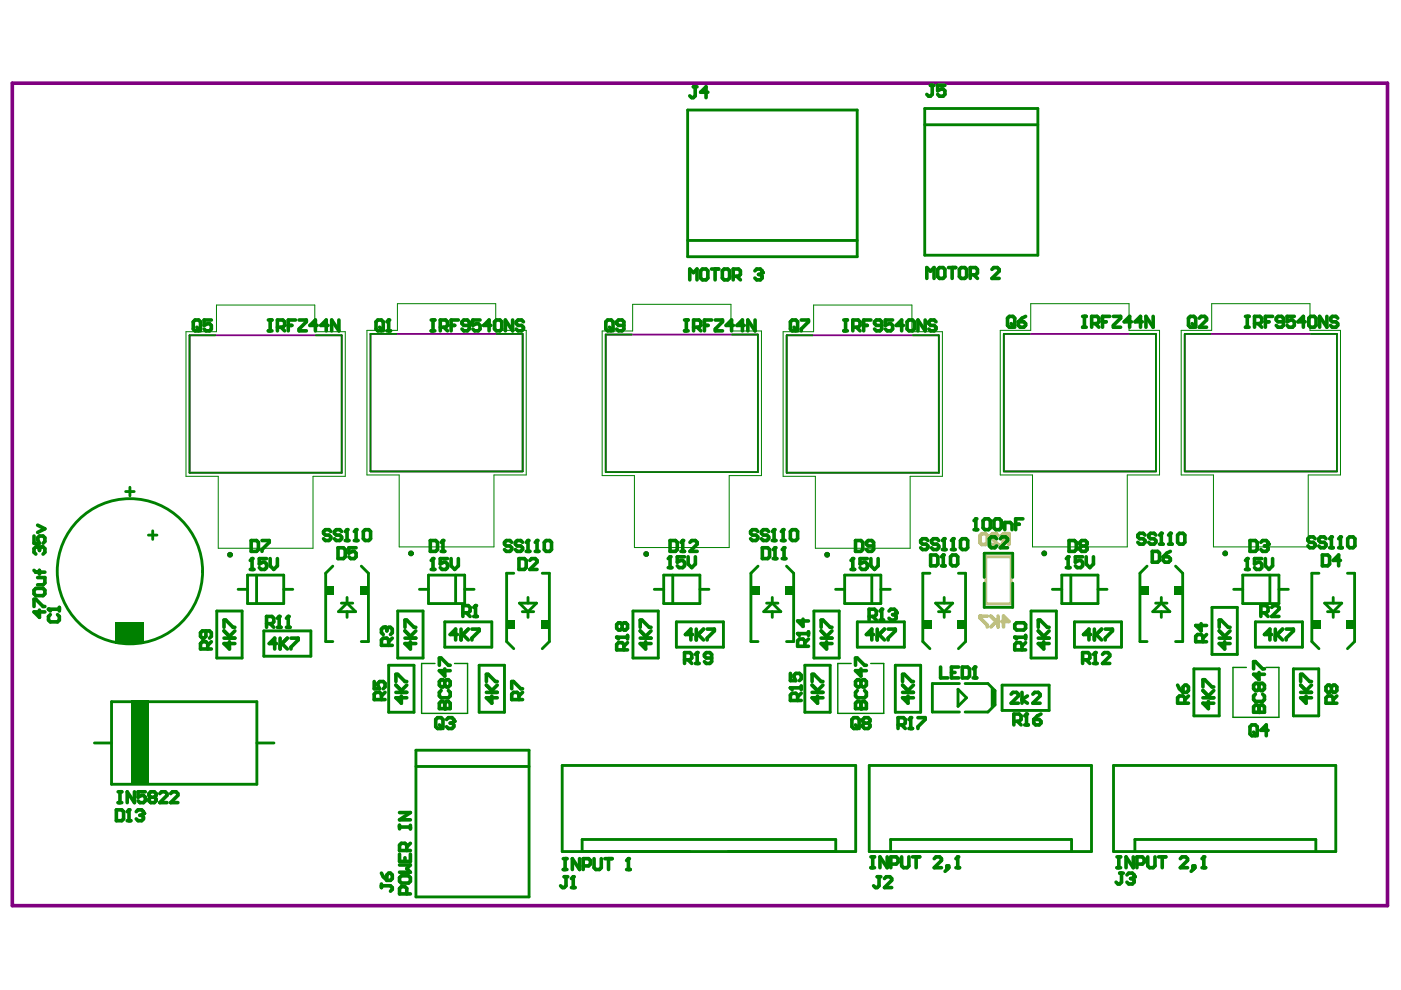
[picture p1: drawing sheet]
<svg xmlns="http://www.w3.org/2000/svg" width="297mm" height="210mm" viewBox="0 0 297 210" stroke-linecap="round" stroke-linejoin="round" font-family="sans-serif">
<path d="M39.4 70.3h6.5v-5.6h20.8v5.6h6.5v30.7h-6.8v15.2h-20.1v-15.2h-6.9zM77.8 70h6.5v-5.6h20.8v5.6h6.5v30.7h-6.9v15.3h-20.1v-15.3h-6.8zM127.7 70.2h6.4v-5.7h20.9v5.7h6.4v30.6h-6.8v15.3h-20.1v-15.3h-6.8zM166 70.3h6.5v-5.6h20.8v5.6h6.5v30.7h-6.8v15.2h-20.1v-15.2h-6.9zM212.1 70h6.4v-5.6h20.9v5.6h6.4v30.7h-6.8v15.3h-20.1v-15.3h-6.8zM250.4 70h6.5v-5.6h20.8v5.6h6.5v30.7h-6.8v15.3h-20.1v-15.3h-6.9z" fill="none" stroke="#008000" stroke-width=".21"/>
<path d="M40.2 71.1h32.3v29.1h-32.3zM78.6 70.8h32.2v29.2h-32.2zM128.4 70.9h32.3v29.2h-32.3zM166.8 71.1h32.3v29.1h-32.3zM212.8 70.8h32.3v29.2h-32.3zM251.2 70.8h32.3v29.2h-32.3z" fill="none" stroke="#800080" stroke-width=".38"/>
<g fill="none" stroke="#800080" stroke-width=".6">
<circle cx="48.8" cy="117.6" r=".3"/>
<circle cx="87.1" cy="117.3" r=".3"/>
<circle cx="137" cy="117.5" r=".3"/>
<circle cx="175.4" cy="117.6" r=".3"/>
<circle cx="221.4" cy="117.3" r=".3"/>
<circle cx="259.8" cy="117.3" r=".3"/>
</g>
<path d="M2.6 17.6h291.6v174.4h-291.6z" fill="none" stroke="#800080" stroke-width=".77"/>
<path d="M209 118.1h5.4v9.9h-5.4z" fill="none" stroke="#c0c073" stroke-width=".61"/>
<path d="M208.2 113.1h.7l.4 .4v1.6l-.4 .3h-.7l-.4-.3v-1.6zM211.6 113.5l-.4-.4h-.7l-.4 .4v.4l1.5 1.5h-1.5M213.2 114.7l-.8 .7M213.9 114.7h-1.1l-.4-.4v-.8l.4-.4h1.1v2.3M209.3 130.6h-1.5v.4l1.5 1.5v.4M210.1 130.6l1.5 1.6M211.2 131.8l-1.1 1.1M211.6 130.6v2.3M212.4 131.8h1.5l-1.1-1.2v2.3" fill="none" stroke="#c0c073" stroke-width=".77"/>
<path d="M210.1 145.8l.9 .9v2.5l-.9 .9z" fill="#008000"/>
<g fill="none" stroke="#008000" stroke-width=".6">
<path d="M145.8 23.3h35.9v31.1h-35.9zM196.1 23h23.9v31.1h-23.9zM196.1 26.5h23.9M145.8 51h35.9M26.6 104.2h1.9M27.5 103.3v1.8M31.5 113.5h1.8M32.4 112.5v1.9M50.5 125h2M52.5 121.9h7.7v6.1h-7.7zM54.4 121.9v6.1M60.2 125h1.9"/>
<path d="M70.6 120l-1.5 1.5v14.5h1.5M71.8 129.7l1.8-1.8 1.8 1.8zM72.4 127.9h2.4M73.6 126.7v1.2M73.6 129.7v1.2M76.6 120l1.5 1.5v14.5h-1.5M88.9 125h1.9M90.8 121.9h7.7v6.1h-7.7zM96.6 121.9v6.1M98.5 125h2M108.9 121.5h-1.5v14.5l1.5 1.5M110.1 127.9h3.7l-1.9 1.8z"/>
<path d="M110.7 129.7h2.5M111.9 126.7v1.2M111.9 129.7v1.2M115 121.5h1.5v14.5l-1.5 1.5M138.7 125h2M140.7 121.9h7.7v6.1h-7.7zM142.6 121.9v6.1M148.4 125h1.9M160.7 120l-1.5 1.5v14.5h1.5M161.9 129.7l1.8-1.8 1.9 1.8zM162.5 127.9h2.4M163.7 126.7v1.2"/>
<path d="M163.7 129.7v1.2M166.8 120l1.5 1.5v14.5h-1.5M177.2 125h1.9M179.1 121.9h7.7v6.1h-7.7zM184.8 121.9v6.1M186.8 125h2M197.2 121.5h-1.5v14.5l1.5 1.5M198.4 127.9h3.6l-1.8 1.8zM199 129.7h2.4M200.2 126.7v1.2M200.2 129.7v1.2M203.2 121.5h1.5v14.5l-1.5 1.5"/>
<path d="M208.7 123.6v5.2h6v-5.2M208.7 122.4v-5.1h6v5.1M223.1 125h2M225.1 121.9h7.7v6.1h-7.7zM227 121.9v6.1M232.8 125h1.9M243.2 120l-1.5 1.5v14.5h1.5M244.4 129.7l1.8-1.8 1.8 1.8zM245 127.9h2.4M246.2 126.7v1.2M246.2 129.7v1.2M249.2 120l1.6 1.5v14.5h-1.6"/>
<path d="M261.6 125h1.9M263.5 121.9h7.7v6.1h-7.7zM269.2 121.9v6.1M271.2 125h2M279.6 121.5h-1.5v14.5l1.5 1.5M280.9 127.9h3.6l-1.8 1.8zM281.5 129.7h2.4M282.7 126.7v1.2M282.7 129.7v1.2M285.7 121.5h1.5v14.5l-1.5 1.5M20 157.5h3.6M23.6 148.8h30.9v17.5h-30.9z"/>
<path d="M54.5 157.5h3.6M88.2 159.1h24v31.1h-24zM203.1 146.1l1.8 1.8-1.8 1.9zM203.4 144.9h-5.7v6.1h5.7M204.6 144.9h4.9l1.5 1.5v3.1l-1.5 1.5h-4.9M88.2 162.5h24M119.2 162.3h62.2v18.2h-62.2zM184.3 162.3h47.1v18.2h-47.1zM236.1 162.3h47.1v18.2h-47.1zM123.4 180.5v-2.5h53.8v2.5M188.8 180.5v-2.5h38.4v2.5M240.6 180.5v-2.5h38.4v2.5"/>
</g>
<path d="M92.2 140.7h-2.8v10.6h9.7v-10.6h-2.7M180.5 140.7h-2.9v10.6h9.8v-10.6h-2.8M264.3 141.5h-2.9v10.6h9.8v-10.6h-2.8" fill="none" stroke="#008000" stroke-width=".3"/>
<g fill="none" stroke="#008000" stroke-width=".61">
<path d="M46 129.6h5.3v9.9h-5.3zM55.9 133.8h10v5.3h-10zM84.3 129.6h5.4v9.9h-5.4zM94.3 131.9h10v5.3h-10zM134.2 129.6h5.4v9.9h-5.4zM143.4 131.9h10v5.3h-10zM172.6 129.6h5.3v9.9h-5.3zM181.8 131.9h9.9v5.3h-9.9zM218.6 129.6h5.4v9.9h-5.4zM227.8 131.9h10v5.3h-10zM257 128.8h5.3v9.9h-5.3zM266.2 131.9h9.9v5.3h-9.9z"/>
<path d="M82.4 141h5.4v10h-5.4zM101.6 141h5.4v10h-5.4zM170.6 141h5.4v10h-5.4zM189.8 141h5.4v10h-5.4zM212.5 145.3h9.9v5.3h-9.9zM253.1 141.8h5.4v10h-5.4zM274.2 141.8h5.4v10h-5.4z"/>
</g>
<path d="M45.7 71.1h-5.5v29.1h32.3v-29.1h-5.5M84 70.8h-5.4v29.2h32.2v-29.2h-5.5M133.9 70.9h-5.5v29.2h32.3v-29.2h-5.5M172.3 71.1h-5.5v29.1h32.3v-29.1h-5.5M218.3 70.8h-5.5v29.2h32.3v-29.2h-5.5M256.7 70.8h-5.5v29.2h32.3v-29.2h-5.5" fill="none" stroke="#008000" stroke-width=".38"/>
<g fill="#008000">
<path d="M69.1 124.3h1.8v1.8h-1.8z" fill-rule="evenodd"/>
<path d="M76.3 124.3h1.8v1.8h-1.8z" fill-rule="evenodd"/>
<path d="M166.5 124.3h1.8v1.8h-1.8z" fill-rule="evenodd"/>
<path d="M241.7 124.3h1.8v1.8h-1.8z" fill-rule="evenodd"/>
<path d="M248.9 124.3h1.9v1.8h-1.9z" fill-rule="evenodd"/>
<path d="M107.4 131.5h1.8v1.8h-1.8z" fill-rule="evenodd"/>
<path d="M114.7 131.5h1.8v1.8h-1.8z" fill-rule="evenodd"/>
<path d="M202.9 131.5h1.8v1.8h-1.8z" fill-rule="evenodd"/>
<path d="M278.1 131.5h1.8v1.8h-1.8z" fill-rule="evenodd"/>
<path d="M285.4 131.5h1.8v1.8h-1.8z" fill-rule="evenodd"/>
<path d="M24.5 132h6.1v4.5h-6.1z" fill-rule="evenodd"/>
<path d="M159.2 124.3h1.8v1.8h-1.8z" fill-rule="evenodd"/>
<path d="M195.7 131.5h1.8v1.8h-1.8z" fill-rule="evenodd"/>
<path d="M27.9 148.5h3.6v17.8h-3.6z" fill-rule="evenodd"/>
</g>
<path d="M93.1 150.2h2.3v-1.1l-.3-.4h-.4l-.4 .4v1.1M265 154.1l.4-.4h.8l.4 .4v1.5l-.4 .4h-.8l-.4-.4zM265.8 155.2l.8 .8M268.9 154.8h-1.6l1.2-1.1v2.3" fill="none" stroke="#008000" stroke-width=".77"/>
<circle cx="94.3" cy="150.2" r=".38" fill="#008000"/>
<path d="M93.1 150.2v-1.1l.4-.4h.4l.4 .4v1.1M93.1 141.1v-1.6h.4l1.6 1.6h.3M93.5 146.4l-.4 .4v.8l.4 .3h1.6l.3-.3v-.8l-.3-.4M94.3 141.8v1.5l-1.2-1.1h2.3M94.3 144.5v.8M94.3 144.5l-.4-.4h-.4l-.4 .4v.8l.4 .3h.4l.4-.3M94.3 144.5l.4-.4h.4l.3 .4v.8l-.3 .3h-.4l-.4-.3M119.6 185.9h.8M120 185.9v1.9l-.4 .4h-.4l-.3-.4M121.2 188.2h.7M121.5 185.9v2.3" fill="none" stroke="#008000" stroke-width=".77"/>
<circle cx="121.5" cy="185.9" r=".38" fill="#008000"/>
<path d="M167.6 145.8h2.3M169.1 148.5v-1.1l-.4-.4h-.7l-.4 .4v1.1h2.3M169.9 147l-.8 .8M169.9 145.5v.7M121.5 185.9l-.3 .4" fill="none" stroke="#008000" stroke-width=".77"/>
<circle cx="167.6" cy="145.8" r=".38" fill="#008000"/>
<g fill="none" stroke="#008000" stroke-width=".77">
<path d="M211.3 114.2l-.4-.4h-.7l-.4 .4v1.6l.4 .3h.7l.4-.3M212.1 114.2l.4-.4h.7l.4 .4v.4l-1.5 1.5h1.5M167.6 145.8l.4 .4M167.6 142.8v1.5h1.1l-.4-.8v-.3l.4-.4h.8l.4 .4v.7l-.4 .4M191.4 146.8h2.3M191.4 145.3l1.5 1.5M191.4 144.5v-1.5h.3l1.6 1.5h.4M192.5 147.6v1.5l-1.1-1.2h2.3M193.7 145.3l-1.2 1.1M265.8 151h2.3v-1.1l-.4-.4h-.4l-.4 .4v1.1M186 185.9h.8M186.4 185.9v1.9l-.4 .4h-.4l-.4-.4"/>
<path d="M187.5 186.3l.4-.4h.8l.4 .4v.4l-1.6 1.5h1.6"/>
</g>
<circle cx="266.9" cy="151" r=".38" fill="#008000"/>
<path d="M265 114.6h1.2l.4 .4v1.5l-.4 .4h-1.2zM267.3 115l.4-.4h.8l.4 .4v.4M265.8 151v-1.1l.4-.4h.4l.3 .4v1.1M265.8 141.8v-1.5h.4l1.5 1.5h.4M266.2 147.2l-.4 .4v.7l.4 .4h1.5l.4-.4v-.7l-.4-.4M266.9 142.6v1.5l-1.1-1.1h2.3M266.9 145.3v.7M266.9 145.3l-.3-.4h-.4l-.4 .4v.7l.4 .4h.4l.3-.4M266.9 145.3l.4-.4h.4l.4 .4v.7l-.4 .4h-.4l-.4-.4" fill="none" stroke="#008000" stroke-width=".77"/>
<circle cx="268.9" cy="115.4" r=".38" fill="#008000"/>
<path d="M8 115.9h-.4l-.4 .4v.8l.4 .4M268.1 115.8h.4M268.5 115.8l.4 .3v.4l-.4 .4h-.8l-.4-.4M268.9 115.4l-.4 .4M7.2 125.1l.4-.3h1.5l.4 .3v.8l-.4 .4h-1.5l-.4-.4zM7.2 128.6v-1.5h.4l1.5 1.5h.4M7.2 120.9l.4 .4h1.9M8 122.5h1.5v1.1l-.4 .4h-1.1M8.4 129.4v1.5l-1.2-1.2h2.3M8.4 120.9v.8" fill="none" stroke="#008000" stroke-width=".77"/>
<circle cx="8" cy="115.9" r=".38" fill="#008000"/>
<path d="M7.2 113.6v1.6h1.2l-.4-.8v-.4l.4-.4h.7l.4 .4v.8l-.4 .4M8 115.9l.4 .4M8 111.3l1.5 .8-1.5 .8M8.4 116.3v.4M8.4 116.3l.3-.4h.4l.4 .4v.8l-.4 .4M81.6 133h-.3l-.4 .4v.8l.4 .3M82.4 136.8v-1.1l-.4-.4h-.7l-.4 .4v1.1h2.3M83.2 135.3l-.8 .8M80.9 187.4v.8M80.9 187.8h1.9l.4 .4v.4l-.4 .4M80.9 185.1l.4 .8 .7 .8M82 185.5l.4-.4h.4l.4 .4v.8l-.4 .4h-.8z" fill="none" stroke="#008000" stroke-width=".77"/>
<circle cx="81.6" cy="133" r=".38" fill="#008000"/>
<path d="M81.6 133l.4 .4M82 133.4v.4M82 133.4l.4-.4h.4l.4 .4v.8l-.4 .3M130.7 135.1h2.3M132.3 137.8v-1.2l-.4-.3h-.8l-.4 .3v1.2h2.3M133 136.3l-.7 .7M133 134.7v.8" fill="none" stroke="#008000" stroke-width=".77"/>
<circle cx="130.7" cy="135.1" r=".38" fill="#008000"/>
<g fill="none" stroke="#008000" stroke-width=".77">
<path d="M130.7 135.1l.4 .4M131.9 132.4l-.4-.4h-.4l-.4 .4v.8l.4 .4h.4l.4-.4M131.9 132.4l.4-.4h.4l.3 .4v.8l-.3 .4h-.4l-.4-.4M131.9 132.4v.8M135.7 135.3h2.3M135.7 133.8l1.6 1.5M135.7 133v-1.5h.4l1.6 1.5h.3M136.9 136.1v1.5l-1.2-1.2h2.3M138 133.8l-1.1 1.1M174.1 135.3h2.3M174.1 133v-1.5h.4l1.5 1.5h.4M174.1 133.8l1.5 1.5"/>
<path d="M175.2 136.1v1.5l-1.1-1.2h2.3M176.4 133.8l-1.2 1.1M254.7 132.2v1.6l-1.2-1.2h2.3M255 136.1v-1.2l-.3-.4h-.8l-.4 .4v1.2h2.3M255.8 134.5l-.8 .8M258.5 135.3h2.3M258.5 133v-1.5h.4l1.5 1.5h.4M258.5 133.8l1.5 1.5M259.6 136.1v1.5l-1.1-1.2h2.3M260.8 133.8l-1.2 1.1M24.7 171.7h1.1l.4 .4v1.5l-.4 .4h-1.1zM27 174h.7"/>
<path d="M27.4 171.7v2.3"/>
</g>
<circle cx="27.4" cy="171.7" r=".38" fill="#008000"/>
<path d="M27.4 171.7l-.4 .4M28.9 172.1l.4-.4h.7l.4 .4v.4" fill="none" stroke="#008000" stroke-width=".77"/>
<circle cx="30.4" cy="172.5" r=".38" fill="#008000"/>
<path d="M10.3 129.2h2.3M10.7 130.3l-.4 .4v.8l.4 .4h1.5l.4-.4v-.8l-.4-.4M12.6 128.8v.8M29.7 172.9h.3M30 172.9l.4 .3v.4l-.4 .4h-.7l-.4-.4M30.4 172.5l-.4 .4" fill="none" stroke="#008000" stroke-width=".77"/>
<circle cx="10.3" cy="129.2" r=".38" fill="#008000"/>
<path d="M41 68.2l.4-.4h.7l.4 .4v1.6l-.4 .3h-.7l-.4-.3zM41.7 69.4l.8 .7M44.8 67.8h-1.5v1.2l.7-.4h.4l.4 .4v.8l-.4 .3h-.7l-.4-.3M71.7 116.1h1.1l.4 .4v1.6l-.4 .3h-1.1zM75.5 116.1h-1.5v1.2l.7-.4h.4l.4 .4v.8l-.4 .3h-.8l-.3-.3M10.3 129.2l.4 .4M43.7 133.8v1.1l-.4 .4h-.4l-.4-.4v-.7l.4-.4h1.5l.4 .4v.7l-.4 .4M44 137.6v-1.1l-.3-.4h-.8l-.4 .4v1.1h2.3M44.8 136.1l-.8 .7M92.4 152.5l.4-.3h.7l.4 .3v1.6l-.4 .4h-.7l-.4-.4zM93.1 153.7l.8 .8M94.7 152.5l.4-.3h.7l.4 .3v.4" fill="none" stroke="#008000" stroke-width=".77"/>
<circle cx="96.2" cy="152.9" r=".38" fill="#008000"/>
<path d="M97 134.5h-1.5l1.1-1.1v2.3M97.8 133.4v2.3M98.1 134.5l1.2 1.2M98.1 129.9h1.2l.4-.3v-.8l-.4-.4h-1.2v2.3M98.9 129.9l.8 .8M99.3 133.4l-1.5 1.5M100.1 133.4h1.5v.4l-1.5 1.5v.4M100.4 130.7h.8M100.8 128.4v2.3M95.4 153.3h.4M95.8 153.3l.4 .4v.4l-.4 .4h-.7l-.4-.4M96.2 152.9l-.4 .4" fill="none" stroke="#008000" stroke-width=".77"/>
<circle cx="100.8" cy="128.4" r=".38" fill="#008000"/>
<path d="M147 18.4h.8M147.4 18.4v1.9l-.4 .4h-.4l-.4-.4M150.1 19.6h-1.6l1.2-1.2v2.3M161.6 116.1h1.2l.4 .4v1.6l-.4 .3h-1.2zM163.9 118.4h.8M164.3 116.1v2.3M100.8 128.4l-.4 .4M146.9 134.5h-1.6l1.2-1.1v2.3M147.6 133.4v2.3M148 134.5l1.2 1.2M149.2 133.4l-1.6 1.5M149.9 133.4h1.6v.4l-1.6 1.5v.4" fill="none" stroke="#008000" stroke-width=".77"/>
<circle cx="164.3" cy="116.1" r=".38" fill="#008000"/>
<path d="M164.3 116.1l-.4 .4M165.8 118.4h.8M166.2 116.1v2.3" fill="none" stroke="#008000" stroke-width=".77"/>
<circle cx="166.2" cy="116.1" r=".38" fill="#008000"/>
<path d="M167.6 68.2l.4-.4h.7l.4 .4v1.6l-.4 .3h-.7l-.4-.3zM168.3 69.4l.8 .7M169.9 67.8h1.5v.4l-1.5 1.6v.3M166.2 116.1l-.4 .4M190.4 153.7h1.2l.3-.4v-.8l-.3-.3h-1.2v2.3M191.2 153.7l.7 .8M192.7 154.5h.8M193.1 152.2v2.3" fill="none" stroke="#008000" stroke-width=".77"/>
<circle cx="193.1" cy="152.2" r=".38" fill="#008000"/>
<path d="M184.3 130.7h1.1l.4-.4v-.7l-.4-.4h-1.1v2.3M185 130.7l.8 .8M185.2 134.5h-1.5l1.1-1.1v2.3M186 133.4v2.3M186.4 134.5l1.1 1.2M186.6 131.5h.7M186.9 129.2v2.3M187.5 133.4l-1.5 1.5M188.3 133.4h1.5v.4l-1.5 1.5v.4M193.1 152.2l-.4 .3M194.6 152.2h1.6v.3l-1.6 1.6v.4" fill="none" stroke="#008000" stroke-width=".77"/>
<circle cx="186.9" cy="129.2" r=".38" fill="#008000"/>
<path d="M186.9 129.2l-.3 .4M188.5 129.6l.4-.4h.7l.4 .4v.3" fill="none" stroke="#008000" stroke-width=".77"/>
<circle cx="190" cy="129.9" r=".38" fill="#008000"/>
<path d="M197.3 18.1h.7M197.7 18.1v1.9l-.4 .4h-.4l-.4-.4M200.3 18.1h-1.5v1.1l.8-.3h.4l.3 .3v.8l-.3 .4h-.8l-.4-.4M206.5 112.3h.8M206.9 110v2.3M189.3 130.3h.3M189.6 130.3l.4 .4v.4l-.4 .4h-.7l-.4-.4M190 129.9l-.4 .4M214.4 147.2l.4-.4h.7l.4 .4v.4l-1.5 1.5h1.5M216.7 146.8v2.3M217.8 147.6l-1.1 .7 1.1 .8M219 147.2l.4-.4h.7l.4 .4v.4l-1.5 1.5h1.5" fill="none" stroke="#008000" stroke-width=".77"/>
<circle cx="206.9" cy="110" r=".38" fill="#008000"/>
<g fill="none" stroke="#008000" stroke-width=".77">
<path d="M213.6 67.5l.4-.4h.8l.3 .4v1.5l-.3 .4h-.8l-.4-.4zM214.4 68.6l.7 .8M215.9 68.2h1.2l.3 .4v.4l-.3 .4h-.8l-.4-.4zM217.4 67.1l-.7 .4-.8 .7M53.3 114.6h1.1l.4 .4v1.5l-.4 .4h-1.1zM55.6 114.6h1.5v.4l-1.5 1.5v.4M70.1 112.7l-.4-.4h-.7l-.4 .4v.4l.4 .4h.7l.4 .3v.4l-.4 .4h-.7l-.4-.4M72.4 112.7l-.4-.4h-.7l-.4 .4v.4l.4 .4h.7l.4 .3v.4l-.4 .4h-.7l-.4-.4M73.2 114.6h.8M73.6 112.3v2.3M206.9 110l-.4 .4M208.4 110.4l.4-.4h.8l.4 .4v1.5l-.4 .4h-.8l-.4-.4z"/>
<path d="M210.7 110.4l.4-.4h.8l.4 .4v1.5l-.4 .4h-.8l-.4-.4zM213 112.3v-1.5h1.2l.4 .4v1.1M215.3 111.2h.8M216.9 110h-1.6v2.3M244.3 116.9h1.2l.3 .4v1.5l-.3 .4h-1.2zM246.6 118.1h1.2l.3 .3v.4l-.3 .4h-.8l-.4-.4zM248.1 116.9l-.7 .4-.8 .8M267.3 129.9h1.2l.4-.3v-.8l-.4-.4h-1.2v2.3M268.1 129.9l.8 .8M269.6 128.8l.4-.4h.8l.4 .4v.4l-1.6 1.5h1.6M269.6 134.5h-1.5l1.1-1.1v2.3M270.4 133.4v2.3"/>
<path d="M270.8 134.5l1.1 1.2M271.9 133.4l-1.5 1.5M272.7 133.4h1.5v.4l-1.5 1.5v.4M79.3 144.5v1.5h1.2l-.4-.7v-.4l.4-.4h.8l.3 .4v.7l-.3 .4M80.9 148.3v-1.1l-.4-.4h-.8l-.4 .4v1.1h2.3M81.6 146.8l-.7 .8"/>
</g>
<circle cx="73.6" cy="112.3" r=".38" fill="#008000"/>
<path d="M73.6 112.3l-.4 .4M75.1 114.6h.8M75.5 112.3v2.3" fill="none" stroke="#008000" stroke-width=".77"/>
<circle cx="75.5" cy="112.3" r=".38" fill="#008000"/>
<g fill="none" stroke="#008000" stroke-width=".77">
<path d="M75.5 112.3l-.4 .4M77 112.7l.4-.4h.8l.4 .4v1.5l-.4 .4h-.8l-.4-.4zM91.2 114.6h1.2l.4 .4v1.5l-.4 .4h-1.2zM93.5 116.9h.8M93.9 114.6v2.3M83.9 146.8h2.3M83.9 144.5v-1.5h.4l1.6 1.5h.3M83.9 145.3l1.6 1.5M85.1 147.6v1.5l-1.2-1.2h2.3M86.2 145.3l-1.1 1.1M103.1 146.8h2.3M103.1 145.3l1.6 1.5"/>
<path d="M103.1 144.5v-1.5h.4l1.5 1.5h.4M104.3 147.6v1.5l-1.2-1.2h2.3M105.4 145.3l-1.1 1.1"/>
</g>
<circle cx="93.9" cy="114.6" r=".38" fill="#008000"/>
<path d="M91.8 118.4v2.3M93.9 114.6l-.4 .4M91.4 120.7h.8" fill="none" stroke="#008000" stroke-width=".77"/>
<circle cx="91.8" cy="118.4" r=".38" fill="#008000"/>
<path d="M91.8 118.4l-.4 .4M94.9 118.4h-1.6v1.2l.8-.4h.4l.4 .4v.8l-.4 .3h-.8l-.4-.3M95.6 118.4v1.6l.8 .7 .8-.7v-1.6M110 118.4h1.2l.4 .4v1.6l-.4 .3h-1.2zM112.3 118.8l.4-.4h.8l.4 .4v.4l-1.6 1.5h1.6M145.1 139.9h1.2l.4-.4v-.8l-.4-.3h-1.2v2.3M145.9 139.9l.8 .8M147.8 138.4v2.3M108.5 146v-1.5h.4l1.5 1.5h.4M110 148.3v-1.1l-.4-.4h-.7l-.4 .4v1.1h2.3M110.8 146.8l-.8 .8M147.4 140.7h.8" fill="none" stroke="#008000" stroke-width=".77"/>
<circle cx="147.8" cy="138.4" r=".38" fill="#008000"/>
<path d="M142.1 114.6h1.1l.4 .4v1.5l-.4 .4h-1.1zM144.4 116.9h.7M144.7 114.6v2.3M147.8 138.4l-.4 .3M150.9 139.5h-1.2l-.3-.4v-.4l.3-.3h.8l.4 .3v1.6l-.4 .4h-.8l-.3-.4" fill="none" stroke="#008000" stroke-width=".77"/>
<circle cx="144.7" cy="114.6" r=".38" fill="#008000"/>
<path d="M142.1 118.1v2.3M144.7 114.6l-.3 .4M146.3 115l.4-.4h.7l.4 .4v.4l-1.5 1.5h1.5M141.7 120.4h.7" fill="none" stroke="#008000" stroke-width=".77"/>
<circle cx="142.1" cy="118.1" r=".38" fill="#008000"/>
<path d="M142.1 118.1l-.4 .3M145.1 118.1h-1.5v1.1l.8-.4h.3l.4 .4v.8l-.4 .4h-.7l-.4-.4M145.9 118.1v1.5l.8 .8 .7-.8v-1.5M160.7 112.7l-.4-.4h-.8l-.4 .4v.4l.4 .4h.8l.4 .3v.4l-.4 .4h-.8l-.4-.4M163 112.7l-.4-.4h-.8l-.4 .4v.4l.4 .4h.8l.4 .3v.4l-.4 .4h-.8l-.4-.4M163.7 114.6h.8M164.1 112.3v2.3M172.2 146.8h2.3M172.2 145.3l1.5 1.5M172.2 144.5v-1.5h.4l1.5 1.5h.4M173.3 147.6v1.5l-1.1-1.2h2.3M174.5 145.3l-1.2 1.1" fill="none" stroke="#008000" stroke-width=".77"/>
<circle cx="164.1" cy="112.3" r=".38" fill="#008000"/>
<path d="M164.1 112.3l-.4 .4M165.7 114.6h.7M166 112.3v2.3" fill="none" stroke="#008000" stroke-width=".77"/>
<circle cx="166" cy="112.3" r=".38" fill="#008000"/>
<path d="M166 112.3l-.3 .4M167.6 112.7l.4-.4h.7l.4 .4v1.5l-.4 .4h-.7l-.4-.4zM197.3 117.7h1.2l.3 .4v1.5l-.3 .4h-1.2zM199.6 120h.8M200 117.7v2.3" fill="none" stroke="#008000" stroke-width=".77"/>
<circle cx="200" cy="117.7" r=".38" fill="#008000"/>
<path d="M200 117.7l-.4 .4M201.5 118.1l.4-.4h.8l.4 .4v1.5l-.4 .4h-.8l-.4-.4zM215 152.9h1.1l.4-.4v-.7l-.4-.4h-1.1v2.3M215.7 152.9l.8 .8M217.3 153.7h.7M217.6 151.4v2.3" fill="none" stroke="#008000" stroke-width=".77"/>
<circle cx="217.6" cy="151.4" r=".38" fill="#008000"/>
<path d="M242.8 113.5l-.4-.4h-.8l-.4 .4v.3l.4 .4h.8l.4 .4v.4l-.4 .4h-.8l-.4-.4M245.1 113.5l-.4-.4h-.8l-.4 .4v.3l.4 .4h.8l.4 .4v.4l-.4 .4h-.8l-.4-.4M245.8 115.4h.8M246.2 113.1v2.3M217.6 151.4l-.3 .4M219.2 152.5h1.1l.4 .4v.4l-.4 .4h-.7l-.4-.4zM220.7 151.4l-.8 .4-.7 .7M249.7 145.3l.4 .7 .7 .8M250.8 145.6l.4-.3h.4l.4 .3v.8l-.4 .4h-.8zM251.2 149.1v-1.2l-.4-.3h-.7l-.4 .3v1.2h2.3M252 147.6l-.8 .7" fill="none" stroke="#008000" stroke-width=".77"/>
<circle cx="246.2" cy="113.1" r=".38" fill="#008000"/>
<path d="M246.2 113.1l-.4 .4M247.8 115.4h.7M248.1 113.1v2.3" fill="none" stroke="#008000" stroke-width=".77"/>
<circle cx="248.1" cy="113.1" r=".38" fill="#008000"/>
<path d="M248.1 113.1l-.3 .4M249.7 113.5l.4-.4h.7l.4 .4v1.5l-.4 .4h-.7l-.4-.4zM264.4 118.4v2.3M264.1 120.7h.7M275.8 146.8h2.3M275.8 145.3l1.5 1.5M275.8 144.5v-1.5h.3l1.6 1.5h.4M276.9 147.6v1.5l-1.1-1.2h2.3M278.1 145.3l-1.2 1.1" fill="none" stroke="#008000" stroke-width=".77"/>
<circle cx="264.4" cy="118.4" r=".38" fill="#008000"/>
<g fill="none" stroke="#008000" stroke-width=".77">
<path d="M264.4 118.4l-.3 .4M267.5 118.4h-1.5v1.2l.7-.4h.4l.4 .4v.8l-.4 .3h-.7l-.4-.3M268.3 118.4v1.6l.7 .7 .8-.7v-1.6M280.4 117.7h1.1l.4 .4v1.5l-.4 .4h-1.1zM284.2 118.8h-1.5l1.1-1.1v2.3M47.5 135.3h2.3M47.5 133.8l1.5 1.5M47.5 133v-1.5h.4l1.5 1.5h.4M48.6 136.1v1.5l-1.1-1.2h2.3M49.8 133.8l-1.2 1.1M85.9 135.3h2.3M85.9 133v-1.5h.3l1.6 1.5h.4"/>
<path d="M85.9 133.8l1.5 1.5M87 136.1v1.5l-1.1-1.2h2.3M88.2 133.8l-1.2 1.1M169.1 134.3h2.3M170.6 137v-1.1l-.3-.4h-.8l-.4 .4v1.1h2.3M171.4 135.5l-.8 .8M171.4 134v.7M282.3 145.6l-.4-.3h-.4l-.4 .3v.8l.4 .4h.4l.4-.4M282.3 145.6l.4-.3h.4l.3 .3v.8l-.3 .4h-.4l-.4-.4M282.3 145.6v.8M282.7 149.1v-1.2l-.4-.3h-.8l-.4 .3v1.2h2.3M283.4 147.6l-.7 .7"/>
</g>
<circle cx="169.1" cy="134.3" r=".38" fill="#008000"/>
<g fill="none" stroke="#008000" stroke-width=".77">
<path d="M169.1 134.3l.4 .4M170.3 131.3v1.5l-1.2-1.1h2.3M184.7 181.7h.7M184.7 184h.7M185 181.7v2.3M188.1 181.7v2.3l-1.5-2.3v2.3M188.9 183.2h1.1l.4-.4v-.7l-.4-.4h-1.1v2.3M191.2 181.7v1.9l.4 .4h.7l.4-.4v-1.9M193.5 181.7h1.5M194.2 181.7v2.3M198.1 182.1l.4-.4h.7l.4 .4v.3l-1.5 1.6h1.5M200.8 183.6h.3v.4h-.3z"/>
<path d="M201.1 184l-.7 .7M202.7 184h.7M203.1 181.7v2.3"/>
</g>
<circle cx="203.1" cy="181.7" r=".38" fill="#008000"/>
<path d="M215.1 135.1h2.3M216.7 137.8v-1.2l-.4-.3h-.8l-.4 .3v1.2h2.3M217.4 136.3l-.7 .7M217.4 134.7v.8M203.1 181.7l-.4 .4" fill="none" stroke="#008000" stroke-width=".77"/>
<circle cx="215.1" cy="135.1" r=".38" fill="#008000"/>
<path d="M215.1 135.1l.4 .4M215.1 132.4l.4-.4h1.6l.3 .4v.8l-.3 .4h-1.6l-.4-.4zM220.1 135.3h2.3M220.1 133.8l1.6 1.5M220.1 133v-1.5h.4l1.6 1.5h.3M221.3 136.1v1.5l-1.2-1.2h2.3M222.4 133.8l-1.1 1.1M237.4 185.1h.8M237.8 185.1v1.9l-.4 .4h-.4l-.4-.4M238.9 185.5l.4-.4h.8l.4 .4v.4" fill="none" stroke="#008000" stroke-width=".77"/>
<circle cx="240.5" cy="185.9" r=".38" fill="#008000"/>
<g fill="none" stroke="#008000" stroke-width=".77">
<path d="M79.7 68.2l.4-.4h.8l.4 .4v1.6l-.4 .3h-.8l-.4-.3zM80.5 69.4l.8 .7M82 70.1h.8M82.4 67.8v2.3M58.6 136.5h-1.5l1.1-1.2v2.3M59.4 135.3v2.3M59.8 136.5l1.1 1.1M60.9 135.3l-1.5 1.5M61.7 135.3h1.5v.4l-1.5 1.5v.4M84.7 175v.7M84.7 175.4h2.3M84.7 172.3h2.3l-2.3 1.5h2.3"/>
<path d="M87 175v.7M87 178.8l-.8 .8M84.7 181.1v1.5h2.3v-1.5M84.7 183.4h2.3l-.8 .8 .8 .7h-2.3M85.1 185.7h1.5l.4 .4v.7l-.4 .4h-1.5l-.4-.4v-.7zM85.9 181.9v.7M86.2 189.5v-1.1l-.3-.4h-.8l-.4 .4v1.1h2.3M86.2 180.3v-1.1l-.3-.4h-.8l-.4 .4v1.1h2.3M239.7 186.3h.4M240.1 186.3l.4 .4v.3l-.4 .4h-.8l-.4-.4M240.5 185.9l-.4 .4"/>
</g>
<circle cx="82.4" cy="67.8" r=".38" fill="#008000"/>
<g fill="none" stroke="#008000" stroke-width=".77">
<path d="M82.4 67.8l-.4 .4M91.4 67.8h.8M91.4 70.1h.8M91.8 67.8v2.3M93.3 69.4h1.2l.4-.4v-.8l-.4-.4h-1.2v2.3M94.1 69.4l.8 .7M95.6 69h.8M97.2 67.8h-1.6v2.3M99.5 69h-1.2l-.4-.4v-.4l.4-.4h.8l.4 .4v1.6l-.4 .3h-.8l-.4-.3M101.8 67.8h-1.6v1.2l.8-.4h.4l.4 .4v.8l-.4 .3h-.8l-.4-.3M104.1 69h-1.6l1.2-1.2v2.3M104.8 68.2l.4-.4h.8l.4 .4v1.6l-.4 .3h-.8l-.4-.3z"/>
<path d="M108.7 67.8v2.3l-1.6-2.3v2.3M111 68.2l-.4-.4h-.8l-.3 .4v.4l.3 .4h.8l.4 .4v.4l-.4 .3h-.8l-.3-.3M128.4 68.2l.4-.4h.8l.4 .4v1.6l-.4 .3h-.8l-.4-.3zM129.2 69.4l.8 .7M132.3 69h-1.2l-.4-.4v-.4l.4-.4h.8l.4 .4v1.6l-.4 .3h-.8l-.4-.3M145.1 67.8h.8M145.1 70.1h.8M145.5 67.8v2.3M147.1 69.4h1.1l.4-.4v-.8l-.4-.4h-1.1v2.3M147.8 69.4l.8 .7M149.4 69h.7M150.9 67.8h-1.5v2.3"/>
<path d="M151.7 67.8h1.5v.4l-1.5 1.6v.3h1.5M155.5 69h-1.5l1.1-1.2v2.3M157.8 69h-1.5l1.1-1.2v2.3M160.1 67.8v2.3l-1.5-2.3v2.3M180.6 152.5l.4-.3h.8l.4 .3v1.6l-.4 .4h-.8l-.4-.4zM181.4 153.7l.8 .8M183.3 153.3l-.4-.4v-.4l.4-.3h.8l.4 .3v.4l-.4 .4M183.3 153.3l-.4 .4v.4l.4 .4h.8l.4-.4v-.4l-.4-.4M183.3 153.3h.8M199.4 141.4v2.3h1.6M201.7 142.6h.8M203.3 141.4h-1.6v2.3h1.6"/>
<path d="M204 141.4h1.2l.4 .4v1.5l-.4 .4h-1.2zM206.3 143.7h.8M206.7 141.4v2.3"/>
</g>
<circle cx="206.7" cy="141.4" r=".38" fill="#008000"/>
<g fill="none" stroke="#008000" stroke-width=".77">
<path d="M178.9 67.8h.8M178.9 70.1h.8M179.3 67.8v2.3M180.8 69.4h1.2l.3-.4v-.8l-.3-.4h-1.2v2.3M181.6 69.4l.7 .7M183.1 69h.8M184.6 67.8h-1.5v2.3M186.9 69h-1.1l-.4-.4v-.4l.4-.4h.8l.3 .4v1.6l-.3 .3h-.8l-.4-.3M189.3 67.8h-1.6v1.2l.8-.4h.4l.4 .4v.8l-.4 .3h-.8l-.4-.3M191.6 69h-1.6l1.2-1.2v2.3M192.3 68.2l.4-.4h.8l.4 .4v1.6l-.4 .3h-.8l-.4-.3zM196.2 67.8v2.3l-1.6-2.3v2.3"/>
<path d="M198.5 68.2l-.4-.4h-.8l-.4 .4v.4l.4 .4h.8l.4 .4v.4l-.4 .3h-.8l-.4-.3M229.5 67.1h.8M229.5 69.4h.8M229.9 67.1v2.3M231.5 68.6h1.1l.4-.4v-.7l-.4-.4h-1.1v2.3M232.2 68.6l.8 .8M233.8 68.2h.7M235.3 67.1h-1.5v2.3M236.1 67.1h1.5v.4l-1.5 1.5v.4h1.5M239.9 68.2h-1.5l1.1-1.1v2.3M242.2 68.2h-1.5l1.1-1.1v2.3M244.5 67.1v2.3l-1.5-2.3v2.3"/>
<path d="M252 67.5l.4-.4h.7l.4 .4v1.5l-.4 .4h-.7l-.4-.4zM252.7 68.6l.8 .8M254.3 67.5l.4-.4h.7l.4 .4v.3l-1.5 1.6h1.5M56.5 132.2h1.2l.3-.3v-.8l-.3-.4h-1.2v2.3M57.3 132.2l.7 .8M58.8 133h.8M59.2 130.7v2.3M231.3 134.5h-1.6l1.2-1.1v2.3M232 133.4v2.3M232.4 134.5l1.2 1.2M233.6 133.4l-1.6 1.5M234.3 133.4h1.6v.4l-1.6 1.5v.4"/>
<path d="M206.7 141.4l-.4 .4M25.1 167.9h.7M25.1 170.2h.7M25.4 167.9v2.3M28.5 167.9v2.3l-1.5-2.3v2.3M30.8 167.9h-1.5v1.1l.7-.4h.4l.4 .4v.8l-.4 .4h-.7l-.4-.4M32 169l-.4-.4v-.3l.4-.4h.7l.4 .4v.3l-.4 .4M32 169l-.4 .4v.4l.4 .4h.7l.4-.4v-.4l-.4-.4M32 169h.7M33.9 168.3l.4-.4h.7l.4 .4v.3l-1.5 1.6h1.5M36.2 168.3l.4-.4h.7l.4 .4v.3l-1.5 1.6h1.5"/>
</g>
<circle cx="59.2" cy="130.7" r=".38" fill="#008000"/>
<path d="M59.2 130.7l-.4 .4M60.7 133h.8M61.1 130.7v2.3" fill="none" stroke="#008000" stroke-width=".77"/>
<circle cx="61.1" cy="130.7" r=".38" fill="#008000"/>
<path d="M53.4 118.4v2.3M53.1 120.7h.7M61.1 130.7l-.4 .4" fill="none" stroke="#008000" stroke-width=".77"/>
<circle cx="53.4" cy="118.4" r=".38" fill="#008000"/>
<path d="M53.4 118.4l-.3 .4M56.5 118.4h-1.5v1.2l.7-.4h.4l.4 .4v.8l-.4 .3h-.7l-.4-.3M57.3 118.4v1.6l.7 .7 .8-.7v-1.6M108.5 115l-.4-.4h-.8l-.3 .4v.4l.3 .4h.8l.4 .3v.4l-.4 .4h-.8l-.3-.4M110.8 115l-.4-.4h-.8l-.3 .4v.4l.3 .4h.8l.4 .3v.4l-.4 .4h-.8l-.3-.4M111.6 116.9h.7M111.9 114.6v2.3" fill="none" stroke="#008000" stroke-width=".77"/>
<circle cx="111.9" cy="114.6" r=".38" fill="#008000"/>
<path d="M111.9 114.6l-.3 .4M113.5 116.9h.7M113.9 114.6v2.3" fill="none" stroke="#008000" stroke-width=".77"/>
<circle cx="113.9" cy="114.6" r=".38" fill="#008000"/>
<path d="M146.2 59.3v-2.3l.8 .8 .8-.8v2.3M148.5 57.4l.4-.4h.8l.4 .4v1.6l-.4 .3h-.8l-.4-.3zM150.8 57h1.6M151.6 57v2.3M153.1 57.4l.4-.4h.8l.4 .4v1.6l-.4 .3h-.8l-.4-.3zM155.4 58.6h1.2l.4-.4v-.8l-.4-.4h-1.2v2.3M156.2 58.6l.8 .7M160.1 57.4l.3-.4h.8l.4 .4v.4M113.9 114.6l-.4 .4M115.4 115l.4-.4h.7l.4 .4v1.5l-.4 .4h-.7l-.4-.4z" fill="none" stroke="#008000" stroke-width=".77"/>
<circle cx="161.6" cy="57.8" r=".38" fill="#008000"/>
<path d="M160.8 58.2h.4M161.2 58.2l.4 .4v.4l-.4 .3h-.8l-.3-.3M161.6 57.8l-.4 .4M229.5 139.9h1.2l.4-.4v-.8l-.4-.3h-1.2v2.3M230.3 139.9l.8 .8M232.2 138.4v2.3M231.8 140.7h.8M255 147.9h2.3M255 146.4l1.6 1.5M255 145.6v-1.5h.4l1.6 1.5h.3M256.2 148.7v1.5l-1.2-1.1h2.3M257.3 146.4l-1.1 1.2" fill="none" stroke="#008000" stroke-width=".77"/>
<circle cx="232.2" cy="138.4" r=".38" fill="#008000"/>
<path d="M232.2 138.4l-.4 .3M233.8 138.7l.3-.3h.8l.4 .3v.4l-1.5 1.6h1.5M181.4 150.2h2.3v-1.1l-.4-.4h-.4l-.4 .4v1.1" fill="none" stroke="#008000" stroke-width=".77"/>
<circle cx="182.5" cy="150.2" r=".38" fill="#008000"/>
<g fill="none" stroke="#008000" stroke-width=".77">
<path d="M226.5 118.1v2.3M226.7 114.6h1.1l.4 .4v1.5l-.4 .4h-1.1zM229.3 115.8l-.3 .3v.4l.3 .4h.8l.4-.4v-.4l-.4-.3M229.3 115.8l-.3-.4v-.4l.3-.4h.8l.4 .4v.4l-.4 .4M229.3 115.8h.8M226.1 120.4h.7M181.4 150.2v-1.1l.4-.4h.4l.3 .4v1.1M181.4 141.1v-1.6h.4l1.5 1.6h.4M181.8 146.4l-.4 .4v.8l.4 .3h1.5l.4-.3v-.8l-.4-.4M182.5 141.8v1.5l-1.1-1.1h2.3M182.5 144.5v.8M182.5 144.5l-.3-.4h-.4l-.4 .4v.8l.4 .3h.4l.3-.3"/>
<path d="M182.5 144.5l.4-.4h.4l.4 .4v.8l-.4 .3h-.4l-.4-.3"/>
</g>
<circle cx="226.5" cy="118.1" r=".38" fill="#008000"/>
<path d="M196.7 114.6l-.4-.4h-.7l-.4 .4v.4l.4 .4h.7l.4 .4v.3l-.4 .4h-.7l-.4-.4M199 114.6l-.3-.4h-.8l-.4 .4v.4l.4 .4h.8l.3 .4v.3l-.3 .4h-.8l-.4-.4M199.8 116.5h.8M200.2 114.2v2.3M226.5 118.1l-.4 .3M229.5 118.1h-1.5v1.1l.8-.4h.3l.4 .4v.8l-.4 .4h-.7l-.4-.4M230.3 118.1v1.5l.8 .8 .7-.8v-1.5" fill="none" stroke="#008000" stroke-width=".77"/>
<circle cx="200.2" cy="114.2" r=".38" fill="#008000"/>
<path d="M200.2 114.2l-.4 .4M201.7 116.5h.8M202.1 114.2v2.3" fill="none" stroke="#008000" stroke-width=".77"/>
<circle cx="202.1" cy="114.2" r=".38" fill="#008000"/>
<path d="M180.8 118.4v2.3M181.4 114.6h1.1l.4 .4v1.5l-.4 .4h-1.1zM185.2 115.8h-1.1l-.4-.4v-.4l.4-.4h.7l.4 .4v1.5l-.4 .4h-.7l-.4-.4M202.1 114.2l-.4 .4M203.6 114.6l.4-.4h.8l.4 .4v1.5l-.4 .4h-.8l-.4-.4zM180.4 120.7h.8" fill="none" stroke="#008000" stroke-width=".77"/>
<circle cx="180.8" cy="118.4" r=".38" fill="#008000"/>
<g fill="none" stroke="#008000" stroke-width=".77">
<path d="M196.5 59v-2.3l.8 .8 .7-.8v2.3M198.8 57.1l.4-.4h.8l.3 .4v1.5l-.3 .4h-.8l-.4-.4zM201.1 56.7h1.5M201.9 56.7v2.3M203.4 57.1l.4-.4h.8l.3 .4v1.5l-.3 .4h-.8l-.4-.4zM205.7 58.3h1.2l.3-.4v-.8l-.3-.4h-1.2v2.3M206.5 58.3l.7 .7M210.3 57.1l.4-.4h.8l.3 .4v.4l-1.5 1.5h1.5M180.8 118.4l-.4 .4M183.9 118.4h-1.6v1.2l.8-.4h.4l.4 .4v.8l-.4 .3h-.8l-.4-.3M184.6 118.4v1.6l.8 .7 .8-.7v-1.6M278.8 114.2l-.4-.4h-.7l-.4 .4v.4l.4 .4h.7l.4 .4v.4l-.4 .3h-.7l-.4-.3"/>
<path d="M281.1 114.2l-.3-.4h-.8l-.4 .4v.4l.4 .4h.8l.3 .4v.4l-.3 .3h-.8l-.4-.3M281.9 116.1h.8M282.3 113.8v2.3"/>
</g>
<circle cx="282.3" cy="113.8" r=".38" fill="#008000"/>
<path d="M282.3 113.8l-.4 .4M283.8 116.1h.8M284.2 113.8v2.3" fill="none" stroke="#008000" stroke-width=".77"/>
<circle cx="284.2" cy="113.8" r=".38" fill="#008000"/>
<path d="M284.2 113.8l-.4 .4M285.7 114.2l.4-.4h.8l.4 .4v1.6l-.4 .3h-.8l-.4-.3zM119.4 182.1h.8M119.4 184.4h.8M119.8 182.1v2.3M122.9 182.1v2.3l-1.6-2.3v2.3M123.6 183.6h1.2l.4-.4v-.8l-.4-.3h-1.2v2.3M125.9 182.1v1.9l.4 .4h.8l.4-.4v-1.9M128.3 182.1h1.5M129 182.1v2.3M132.9 184.4h.7M133.2 182.1v2.3" fill="none" stroke="#008000" stroke-width=".77"/>
<circle cx="133.2" cy="182.1" r=".38" fill="#008000"/>
<g fill="none" stroke="#008000" stroke-width=".77">
<path d="M133.2 182.1l-.3 .3M236.8 181.7h.8M236.8 184h.8M237.2 181.7v2.3M240.3 181.7v2.3l-1.6-2.3v2.3M241 183.2h1.2l.4-.4v-.7l-.4-.4h-1.2v2.3M243.3 181.7v1.9l.4 .4h.8l.4-.4v-1.9M245.6 181.7h1.6M246.4 181.7v2.3M250.2 182.1l.4-.4h.8l.4 .4v.3l-1.6 1.6h1.6M252.9 183.6h.4v.4h-.4zM253.3 184l-.8 .7"/>
<path d="M254.9 184h.7M255.2 181.7v2.3"/>
</g>
<circle cx="255.2" cy="181.7" r=".38" fill="#008000"/>
<g fill="none" stroke="#008000" stroke-width=".77">
<path d="M56.9 67.8h.8M56.9 70.1h.8M57.3 67.8v2.3M58.8 69.4h1.2l.3-.4v-.8l-.3-.4h-1.2v2.3M59.6 69.4l.7 .7M61.1 69h.8M62.6 67.8h-1.5v2.3M63.4 67.8h1.6v.4l-1.6 1.6v.3h1.6M67.3 69h-1.6l1.2-1.2v2.3M69.6 69h-1.6l1.2-1.2v2.3M71.9 67.8v2.3l-1.6-2.3v2.3M264.1 67.1h.7"/>
<path d="M264.1 69.4h.7M264.4 67.1v2.3M266 68.6h1.1l.4-.4v-.7l-.4-.4h-1.1v2.3M266.7 68.6l.8 .8M268.3 68.2h.8M269.8 67.1h-1.5v2.3M272.1 68.2h-1.1l-.4-.4v-.3l.4-.4h.7l.4 .4v1.5l-.4 .4h-.7l-.4-.4M274.4 67.1h-1.5v1.1l.8-.4h.3l.4 .4v.8l-.4 .4h-.7l-.4-.4M276.7 68.2h-1.5l1.1-1.1v2.3M277.5 67.5l.4-.4h.7l.4 .4v1.5l-.4 .4h-.7l-.4-.4zM281.3 67.1v2.3l-1.5-2.3v2.3M283.6 67.5l-.4-.4h-.7l-.4 .4v.3l.4 .4h.7l.4 .4v.4l-.4 .4h-.7l-.4-.4"/>
<path d="M255.2 181.7l-.3 .4"/>
</g>
<g fill="none" stroke="#008000" stroke-width=".6">
<circle cx="48.8" cy="117.6" r=".3"/>
<circle cx="87.1" cy="117.3" r=".3"/>
<circle cx="137" cy="117.5" r=".3"/>
<circle cx="175.4" cy="117.6" r=".3"/>
<circle cx="221.4" cy="117.3" r=".3"/>
<circle cx="259.8" cy="117.3" r=".3"/>
<circle cx="27.6" cy="121.1" r="15.4"/>
</g>
</svg>
